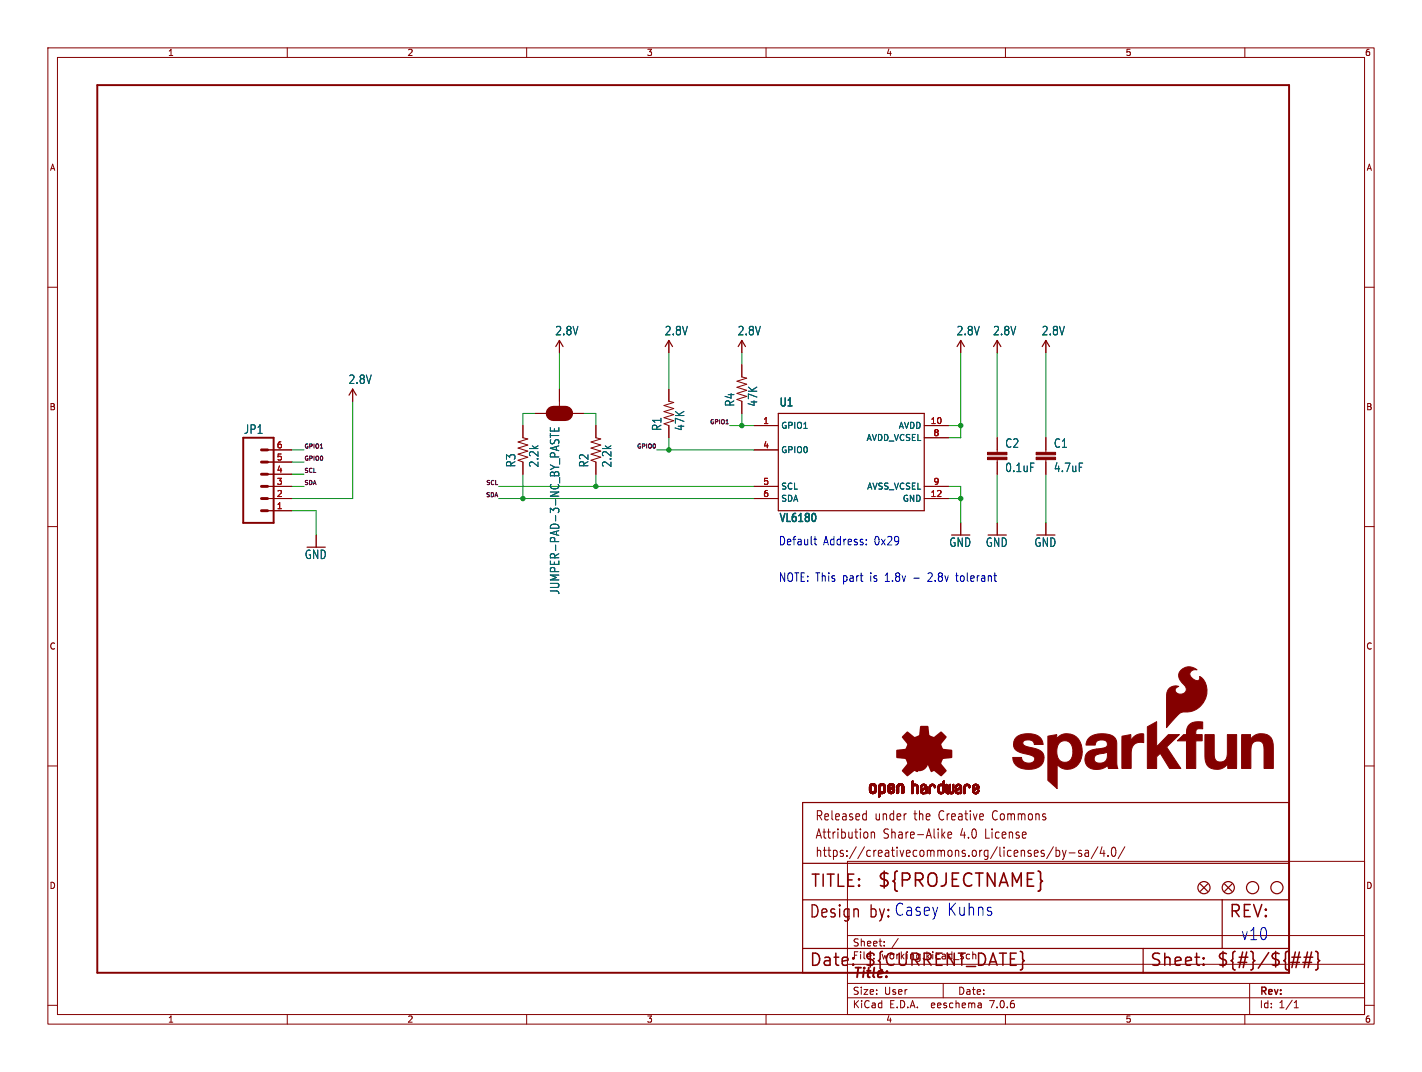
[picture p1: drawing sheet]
<svg xmlns="http://www.w3.org/2000/svg" width="297mm" height="224mm" viewBox="0 0 297 224" stroke-linecap="round" stroke-linejoin="round" font-family="sans-serif">
<defs><g id="words">
<text font-size="3.8" fill="#840000" x="183.1" y="185.7">${PROJECTNAME}</text>
<g font-size="3.5" fill="#840000">
<text x="169.2" y="185.7">TITLE:</text>
<text x="168.9" y="192.1">Design</text>
<text x="256.5" y="192.1">REV:</text>
<text x="168.9" y="202.2">Date:</text>
<text x="180.3" y="202.2">${CURRENT_DATE}</text>
<text x="240" y="202.2">Sheet:</text>
<text x="254" y="202.2">${#}/${##}</text>
</g>
<g font-size="3.5" fill="#0000c2">
<text x="197.7" y="191.5">Kuhns</text>
<text x="181.6" y="192.1">by: Casey</text>
<text x="259.1" y="196.6">v10</text>
</g>
<text font-size="2.8" fill="#840000" x="178" y="204.8">Title:</text>
<g font-size="2.7" fill="#840000">
<text x="170.2" y="171.7">Released</text>
<text x="182.7" y="171.7">under</text>
<text x="191.1" y="171.7">the</text>
<text x="196.5" y="171.7">Creative</text>
<text x="208" y="171.7">Commons</text>
<text x="170.2" y="175.5">Attribution</text>
<text x="170.2" y="179.3">https://creativecommons.org/licenses/by-sa/4.0/</text>
<text x="184.5" y="175.5">Share-Alike</text>
<text x="200.8" y="175.5">4.0</text>
<text x="206.2" y="175.5">License</text>
</g>
<g font-size="2.5" fill="#006464">
<text x="115.9" y="70.2">2.8V</text>
<text x="138.7" y="70.2">2.8V</text>
<text x="154" y="70.2">2.8V</text>
<text x="199.7" y="70.2">2.8V</text>
<text x="207.3" y="70.2">2.8V</text>
<text x="217.5" y="70.2">2.8V</text>
<text x="72.7" y="80.4">2.8V</text>
<text x="153.6" y="85" transform="rotate(-90 153.6 85)">R4</text>
<text x="158.4" y="85" transform="rotate(-90 158.4 85)">47K</text>
<text x="50.9" y="90.8">JP1</text>
<text x="138.3" y="90.1" transform="rotate(-90 138.3 90.1)">R1</text>
<text x="143.1" y="90.1" transform="rotate(-90 143.1 90.1)">47K</text>
<text x="209.9" y="93.7">C2</text>
<text x="220" y="93.7">C1</text>
<text x="107.9" y="97.7" transform="rotate(-90 107.9 97.7)">R3</text>
<text x="112.7" y="97.7" transform="rotate(-90 112.7 97.7)">2.2k</text>
<text x="123.1" y="97.7" transform="rotate(-90 123.1 97.7)">R2</text>
<text x="127.9" y="97.7" transform="rotate(-90 127.9 97.7)">2.2k</text>
<text x="209.9" y="98.8">0.1uF</text>
<text x="220" y="98.8">4.7uF</text>
<text x="63.6" y="117">GND</text>
<text x="198.2" y="114.4">GND</text>
<text x="205.8" y="114.4">GND</text>
<text x="216" y="114.4">GND</text>
<text x="117" y="124.3" transform="rotate(-90 117 124.3)">JUMPER-PAD-3-NC_BY_PASTE</text>
</g>
<g font-size="2.5" fill="#0000c2">
<text x="162.6" y="114.1">Default</text>
<text x="171.9" y="114.1">Address:</text>
<text x="182.7" y="114.1">0x29</text>
<text x="162.6" y="121.7">NOTE: This</text>
<text x="176" y="121.7">part</text>
<text x="181.9" y="121.7">is 1.8v</text>
<text x="191.2" y="121.7">-</text>
<text x="194.4" y="121.7">2.8v</text>
<text x="200.4" y="121.7">tolerant</text>
</g>
<g font-size="2.3" fill="#006464">
<text x="162.6" y="85.3">U1</text>
<text x="162.6" y="109.4">VL6180</text>
</g>
<g font-size="2.1" fill="#840000">
<text x="178" y="197.9">Sheet:</text>
<text x="178" y="200.6">File:</text>
<text x="184.1" y="200.6">working.kicad_sch</text>
<text x="178" y="208">Size:</text>
<text x="184.7" y="208">User</text>
<text x="200" y="208">Date:</text>
<text x="263" y="208.2">Rev:</text>
<text x="178" y="210.8">KiCad</text>
<text x="185.7" y="210.8">E.D.A.</text>
<text x="194.6" y="210.8">eeschema</text>
<text x="207" y="210.8">7.0.6</text>
<text x="263" y="210.8">Id:</text>
<text x="267.1" y="210.8">1/1</text>
</g>
<g font-size="1.8" fill="#840000">
<text x="35" y="11.9">1</text>
<text x="85" y="11.9">2</text>
<text x="135" y="11.9">3</text>
<text x="185" y="11.9">4</text>
<text x="235" y="11.9">5</text>
<text x="285" y="11.9">6</text>
<text x="10.3" y="35.9">A</text>
<text x="285.3" y="35.9">A</text>
<text x="10.3" y="85.9">B</text>
<text x="285.3" y="85.9">B</text>
<text x="10.3" y="135.9">C</text>
<text x="285.3" y="135.9">C</text>
<text x="10.3" y="185.9">D</text>
<text x="285.3" y="185.9">D</text>
<text x="35" y="213.8">1</text>
<text x="85" y="213.8">2</text>
<text x="135" y="213.8">3</text>
<text x="185" y="213.8">4</text>
<text x="235" y="213.8">5</text>
<text x="285" y="213.8">6</text>
</g>
<g font-size="1.8" fill="#a90000">
<text x="159.3" y="88.6">1</text>
<text x="194.3" y="88.6">10</text>
<text x="57.7" y="93.7">6</text>
<text x="159.3" y="93.7">4</text>
<text x="194.9" y="91.2">8</text>
<text x="57.7" y="101.3">3</text>
<text x="57.7" y="98.8">4</text>
<text x="57.7" y="96.3">5</text>
<text x="159.3" y="101.3">5</text>
<text x="194.9" y="101.3">9</text>
<text x="57.7" y="106.4">1</text>
<text x="57.7" y="103.9">2</text>
<text x="159.3" y="103.9">6</text>
<text x="194.3" y="103.9">12</text>
</g>
<g font-size="1.8" fill="#006464">
<text x="163.1" y="89.8">GPIO1</text>
<text x="187.6" y="89.8">AVDD</text>
<text x="163.1" y="94.8">GPIO0</text>
<text x="180.9" y="92.3">AVDD_VCSEL</text>
<text x="163.1" y="102.5">SCL</text>
<text x="163.1" y="105">SDA</text>
<text x="181" y="102.5">AVSS_VCSEL</text>
<text x="188.5" y="105">GND</text>
</g>
<g font-size="1.2" fill="#0f0f0f">
<text x="148.1" y="88.7">GPIO1</text>
<text x="63.5" y="93.7">GPIO1</text>
<text x="132.9" y="93.7">GPIO0</text>
<text x="63.5" y="98.8">SCL</text>
<text x="63.5" y="96.3">GPIO0</text>
<text x="63.5" y="101.4">SDA</text>
<text x="101.4" y="101.4">SCL</text>
<text x="101.4" y="103.9">SDA</text>
</g>
</g></defs>
<g fill="none" stroke="#840000" stroke-width=".21">
<path d="M10 10h277v203.9h-277zM12 12h273v199.9h-273zM60 10v2M110 10v2M160 10v2M210 10v2M260 10v2M10 60h2M285 60h2M116.8 71.1v2.6M139.7 71.1v2.6M154.9 76.2v2.5l1.1 .3-2.1 .6 2.1 .7-2.1 .6 2.1 .6-2.1 .7 2.1 .6-2.1 .6 1 .4v2.6"/>
<path d="M154.9 71.1v2.6M200.7 71.1v2.6M208.3 71.1v2.6M218.4 71.1v2.6M55.9 94h5.1M55.9 99.1h5.1M55.9 96.5h5.1M73.7 81.3v2.5M109.2 88.9v2.5l1 .3-2 .6 2 .7-2 .6 2 .6-2 .7 2 .6-2 .6 1 .4v2.6M111.8 86.4h2.5M116.2 85.1h1.3v2.5h-1.3zM116.8 81.3v3.8"/>
<path d="M119.4 86.4h2.5M124.5 88.9v2.5l1 .3-2.1 .6 2.1 .7-2.1 .6 2.1 .6-2.1 .7 2.1 .6-2.1 .6 1.1 .4v2.6M139.7 81.3v2.5l1 .3-2 .6 2 .6-2 .7 2 .6-2 .6 2 .7-2 .6 1 .4v2.5M157.5 88.9h5.1M157.5 94h5.1M193 88.9h5.1M193 91.4h5.1M208.3 91.4v3.1M208.3 96v3.1M218.4 91.4v3.1M218.4 96v3.1M10 110h2"/>
<path d="M55.9 104.1h5.1M55.9 101.6h5.1M55.9 106.7h5.1M66 111.8v2.5M157.5 104.1h5.1M157.5 101.6h5.1M193 104.1h5.1M193 101.6h5.1M200.7 109.2v2.6M208.3 109.2v2.6M218.4 109.2v2.6M285 110h2"/>
<path d="M10 160h2M285 160h2M177 179.9h108v32h-108zM180.5 170l.4 .1M180.9 169.3v2M180.9 171.2l-.4 .1M181.2 174v.9M182 173.8v1.3M182 174l.2-.2 .4 .1 .1 1.2M196.9 174.4l.5 .7M197.4 173.8l-.7 .7M198 174.4l.8-.1-.1-.4-.5-.1-.2 .3 .1 .9h.6"/>
<path d="M220 176.9l-1.4 2.5M220.6 177v1.9M220.6 177.7l.4-.1 .3 .4-.1 .8h-.6M221.9 177.6l.4 1.3M222.3 178.9l-.2 .5-.2 .1M222.7 177.6l-.4 1.3M223.3 178.2h1.2M225.9 177.7l-.4-.1-.2 .3v.3l.6 .1v.5h-.6M226.7 177.7h.6l.1 1.2M227.4 178.1l-.6 .1a.4 .4 0 0 0-.2 .3 .4 .4 0 0 0 .2 .4l.6-.1M229.3 176.9l-1.4 2.5M230.2 176.9l-.4 1.4h1"/>
<path d="M230.6 177.6v1.3M231.4 178.7v.2M232.4 177.1l.3-.1a1.34 1.34 0 0 1 0 1.9h-.2a1.44 1.44 0 0 1-.1-1.8zM234.9 176.9l-1.4 2.5M177 195.4h108M184.7 197.5v.1M184.7 196.7v.1M187.6 196l-1.3 2M10 210h2M60 211.9v2M110 211.9v2M160 211.9v2"/>
<path d="M177 208.4h108M177 205.4h108M177 201.4h108M197 205.4v3M204.9 209.6l.1 .9M205 210.4l-.2 .1M205 209.9h-.2M210 211.9v2M260 211.9v2M261 205.4v6.5M270.3 210.5h.9M270.3 209.4l.4-.4v1.5"/>
<path d="M285 210h2"/>
</g>
<g fill="none" stroke="#840000" stroke-width=".25">
<path d="M116.1 72.4l.7-1.3 .8 1.3M138.9 72.4l.8-1.3 .8 1.3M154.2 72.4l.7-1.3 .8 1.3M199.9 72.4l.8-1.3 .7 1.3M207.5 72.4l.8-1.3 .7 1.3M217.7 72.4l.7-1.3 .8 1.3M72.9 82.6l.8-1.3 .7 1.3M162.6 86.4h30.4v20.3h-30.4zM167.6 167.6h101.6v35.6h-101.6zM167.6 198.1h101.6M167.6 180.3h101.6M167.6 188h101.6"/>
<path d="M238.8 198.1v5.1M250.7 184.7l1.5 1.5M252.2 184.7l-1.5 1.5M255.3 188v10.1M255.8 184.7l1.5 1.5M257.3 184.7l-1.5 1.5"/>
<circle cx="251.5" cy="185.4" r="1.27"/>
<circle cx="256.5" cy="185.4" r="1.27"/>
<circle cx="261.6" cy="185.4" r="1.27"/>
<circle cx="266.7" cy="185.4" r="1.27"/>
</g>
<g fill="#840000" stroke="#840000" stroke-width=".21">
<path d="M114.6 85.5l.8-.4v2.5a1.27 1.27 0 0 1-1.1-.8 1.27 1.27 0 0 1 .3-1.3z"/>
<path d="M116.2 85.1h1.3v2.5h-1.3z"/>
<path d="M118.2 85.1a1.27 1.27 0 0 1 1.3 1.3 1.27 1.27 0 0 1-1.3 1.2z"/>
<path d="M181.6 165.1h.4z"/>
<path d="M181.6 165l.4 .1z"/>
<path d="M181.6 165h.4z"/>
<path d="M181.6 164.9l.4 .1z"/>
<path d="M181.6 164.9h.4z"/>
<path d="M181.6 164.8l.4 .1z"/>
<path d="M181.6 164.8h.4z"/>
<path d="M181.6 164.7l.4 .1z"/>
<path d="M181.6 164.7h.4z"/>
<path d="M181.6 164.6l.4 .1z"/>
<path d="M181.6 164.6h.4z"/>
<path d="M181.6 164.5l.4 .1z"/>
<path d="M181.6 164.5h.4z"/>
<path d="M181.6 164.4l.4 .1z"/>
<path d="M181.6 164.4h.4z"/>
<path d="M181.6 164.3l.4 .1z"/>
<path d="M181.6 165.2h.4z"/>
<path d="M181.6 165.1l.4 .1z"/>
<path d="M181.6 164.3h.4z"/>
<path d="M181.6 165.3h.5z"/>
<path d="M181.6 165.3h.4z"/>
<path d="M181.6 165.2l.4 .1z"/>
<path d="M181.6 164.2l.4 .1z"/>
<path d="M181.6 164.2h.4z"/>
<path d="M181.6 164.2h.5z"/>
<path d="M181.6 164.1l.5 .1z"/>
<path d="M181.6 164.1h.5z"/>
<path d="M181.6 165.4h.6z"/>
<path d="M181.6 165.3l.5 .1z"/>
<path d="M181.6 164.1h.6z"/>
<path d="M181.7 165.4h.5z"/>
<path d="M181.7 164.1h.5z"/>
<path d="M181.7 165.4h1.3z"/>
<path d="M181.7 165.4h.6z"/>
<path d="M181.7 164l1.2 .1z"/>
<path d="M181.7 165.4h1.2z"/>
<path d="M181.7 164h1.2z"/>
<path d="M181.7 165.5h1.2z"/>
<path d="M181.7 165.4l1.2 .1z"/>
<path d="M181.7 163.9l1.2 .1z"/>
<path d="M181.7 163.9h1.2z"/>
<path d="M181.8 165.5l1.1 .1z"/>
<path d="M181.8 165.6h1.1z"/>
<path d="M181.8 163.9h1.1z"/>
<path d="M181.8 165.6h1z"/>
<path d="M181.8 163.9h1z"/>
<path d="M181.8 163.8l1 .1z"/>
<path d="M181.8 163.8h1z"/>
<path d="M181.9 165.6l.9 .1z"/>
<path d="M181.9 163.8h.9z"/>
<path d="M181.9 165.7h.8z"/>
<path d="M181.9 163.8h.8z"/>
<path d="M181.9 163.7l.8 .1z"/>
<path d="M182 163.7h.7z"/>
<path d="M182 165.7h.7z"/>
<path d="M182 165.7h.6z"/>
<path d="M182 163.7h.6z"/>
<path d="M182 165.7l.6 .1z"/>
<path d="M182.1 163.7h.4z"/>
<path d="M182.1 165.8h.4z"/>
<path d="M182.2 163.7h.3z"/>
<path d="M182.2 165.8h.2z"/>
<path d="M182.2 163.7h.2z"/>
<path d="M182.4 164.1h.6z"/>
<path d="M182.4 165.4h.6z"/>
<path d="M182.5 165.4h.5z"/>
<path d="M182.5 164.1h.5z"/>
<path d="M182.5 165.3l.5 .1z"/>
<path d="M182.5 165.3h.5z"/>
<path d="M182.5 164.1l.5 .1z"/>
<path d="M182.6 165.3h.4z"/>
<path d="M182.6 164.2h.4z"/>
<path d="M182.6 165.2l.4 .1z"/>
<path d="M182.6 165.2h.4z"/>
<path d="M182.6 164.3h.4z"/>
<path d="M182.6 164.2l.4 .1z"/>
<path d="M182.6 165.1l.4 .1z"/>
<path d="M182.6 165.1h.4z"/>
<path d="M182.6 165l.4 .1z"/>
<path d="M182.6 165h.4z"/>
<path d="M182.6 164.9l.4 .1z"/>
<path d="M182.6 164.9h.4z"/>
<path d="M182.6 164.8l.4 .1z"/>
<path d="M182.6 164.8h.4z"/>
<path d="M182.6 164.7l.4 .1z"/>
<path d="M182.6 164.7h.4z"/>
<path d="M182.6 164.6l.4 .1z"/>
<path d="M182.6 164.6h.4z"/>
<path d="M182.6 164.5l.4 .1z"/>
<path d="M182.6 164.5h.4z"/>
<path d="M182.6 164.4l.4 .1z"/>
<path d="M182.6 164.4h.4z"/>
<path d="M182.6 164.3l.4 .1z"/>
<path d="M183.5 166.4h.2z"/>
<path d="M183.5 166.4h.3z"/>
<path d="M183.5 166.4h.4z"/>
<path d="M183.5 166.3l.4 .1z"/>
<path d="M183.5 166.3h.4z"/>
<path d="M183.5 166.2l.4 .1z"/>
<path d="M183.5 166.2h.4z"/>
<path d="M183.5 166.1l.4 .1z"/>
<path d="M183.5 166.1h.4z"/>
<path d="M183.5 166l.4 .1z"/>
<path d="M183.5 166h.4z"/>
<path d="M183.5 165.9l.4 .1z"/>
<path d="M183.5 165.9h.4z"/>
<path d="M183.5 165.8l.4 .1z"/>
<path d="M183.5 165.8h.4z"/>
<path d="M183.5 165.7l.4 .1z"/>
<path d="M183.5 165.7h1z"/>
<path d="M183.5 165.7h1.1z"/>
<path d="M183.5 165.7h1.2z"/>
<path d="M183.5 165.6l1.2 .1z"/>
<path d="M183.5 165.6h1.2z"/>
<path d="M183.5 165.6h1.3z"/>
<path d="M183.5 165.5l1.3 .1z"/>
<path d="M183.5 165.5h1.3z"/>
<path d="M183.5 165.4l1.3 .1z"/>
<path d="M183.5 165.4h1.4z"/>
<path d="M183.5 165.4h.7z"/>
<path d="M183.5 165.4h.6z"/>
<path d="M183.5 165.3l.6 .1z"/>
<path d="M183.5 165.3h.5z"/>
<path d="M183.5 165.2l.5 .1z"/>
<path d="M183.5 165.2h.4z"/>
<path d="M183.5 165.1l.4 .1z"/>
<path d="M183.5 165.1h.4z"/>
<path d="M183.5 165l.4 .1z"/>
<path d="M183.5 165h.4z"/>
<path d="M183.5 164.9l.4 .1z"/>
<path d="M183.5 164.9h.4z"/>
<path d="M183.5 164.8l.4 .1z"/>
<path d="M183.5 164.8h.4z"/>
<path d="M183.5 164.7l.4 .1z"/>
<path d="M183.5 164.7h.4z"/>
<path d="M183.5 164.6l.4 .1z"/>
<path d="M183.5 164.6h.4z"/>
<path d="M183.5 164.5l.4 .1z"/>
<path d="M183.5 164.5h.4z"/>
<path d="M183.5 164.4l.4 .1z"/>
<path d="M183.5 164.4h.4z"/>
<path d="M183.5 164.3l.4 .1z"/>
<path d="M183.5 164.3h.4z"/>
<path d="M183.5 164.2l.4 .1z"/>
<path d="M183.5 166.5h.2z"/>
<path d="M183.5 166.4l.2 .1z"/>
<path d="M183.5 164.2h.4z"/>
<path d="M183.5 164.2h.5z"/>
<path d="M183.5 166.5h.1z"/>
<path d="M183.5 164.1l.5 .1z"/>
<path d="M183.5 164.1h.5z"/>
<path d="M183.5 164.1h.6z"/>
<path d="M183.6 164.1h.5z"/>
<path d="M183.6 164l1.3 .1z"/>
<path d="M183.6 164h1.3z"/>
<path d="M183.6 164h1.2z"/>
<path d="M183.6 163.9l1.2 .1z"/>
<path d="M183.6 163.9h1.2z"/>
<path d="M183.7 163.9h1.1z"/>
<path d="M183.7 163.9h1z"/>
<path d="M183.7 163.8l1 .1z"/>
<path d="M183.7 163.8h1z"/>
<path d="M183.8 163.8h.9z"/>
<path d="M183.8 163.8h.8z"/>
<path d="M183.9 163.8h.7z"/>
<path d="M183.9 163.7l.7 .1z"/>
<path d="M183.9 163.7h.7z"/>
<path d="M183.9 163.7h.6z"/>
<path d="M184 165.7l.5 .1z"/>
<path d="M184 163.7h.5z"/>
<path d="M184 165.8h.4z"/>
<path d="M184 163.7h.4z"/>
<path d="M184.1 165.8h.3z"/>
<path d="M184.1 163.7h.3z"/>
<path d="M184.1 163.7h.2z"/>
<path d="M184.1 165.8h.2z"/>
<path d="M184.3 164.1h.6z"/>
<path d="M184.3 165.4h.6z"/>
<path d="M184.4 165.4h.5z"/>
<path d="M184.4 164.1h.5z"/>
<path d="M184.4 165.3l.5 .1z"/>
<path d="M184.4 165.3h.5z"/>
<path d="M184.5 165.3h.4z"/>
<path d="M184.5 164.1l.4 .1z"/>
<path d="M184.5 164.2h.4z"/>
<path d="M184.5 165.2l.4 .1z"/>
<path d="M184.5 165.2h.4z"/>
<path d="M184.5 165.2h.5z"/>
<path d="M184.5 164.3h.5z"/>
<path d="M184.5 164.2l.4 .1z"/>
<path d="M184.6 165.2h.4z"/>
<path d="M184.6 164.3h.4z"/>
<path d="M184.6 165.1l.4 .1z"/>
<path d="M184.6 165.1h.4z"/>
<path d="M184.6 164.4h.4z"/>
<path d="M184.6 164.3l.4 .1z"/>
<path d="M184.6 165l.4 .1z"/>
<path d="M184.6 165h.4z"/>
<path d="M184.6 164.9l.4 .1z"/>
<path d="M184.6 164.9h.4z"/>
<path d="M184.6 164.8l.4 .1z"/>
<path d="M184.6 164.8h.4z"/>
<path d="M184.6 164.7l.4 .1z"/>
<path d="M184.6 164.7h.4z"/>
<path d="M184.6 164.6l.4 .1z"/>
<path d="M184.6 164.6h.4z"/>
<path d="M184.6 164.5l.4 .1z"/>
<path d="M184.6 164.5h.4z"/>
<path d="M184.6 164.4l.4 .1z"/>
<path d="M185.4 165.2h.4z"/>
<path d="M185.4 165.1l.4 .1z"/>
<path d="M185.4 165.1h.4z"/>
<path d="M185.4 165.1h.5z"/>
<path d="M185.4 165l.5 .1z"/>
<path d="M185.4 165h.5z"/>
<path d="M185.4 165h.6z"/>
<path d="M185.4 165h.7z"/>
<path d="M185.4 164.9l.7 .1z"/>
<path d="M185.4 164.9h.7z"/>
<path d="M185.4 164.9h.8z"/>
<path d="M185.4 164.9h.9z"/>
<path d="M185.4 164.8l.9 .1z"/>
<path d="M185.4 164.8h.9z"/>
<path d="M185.4 164.8h1z"/>
<path d="M185.4 164.8h1.1z"/>
<path d="M185.4 164.7l1.1 .1z"/>
<path d="M185.4 164.7h1.2z"/>
<path d="M185.4 164.7h1.3z"/>
<path d="M185.4 164.6l1.3 .1z"/>
<path d="M185.4 164.6h1.4z"/>
<path d="M185.4 164.6h.4z"/>
<path d="M185.4 164.5l.4 .1z"/>
<path d="M185.4 164.5h.4z"/>
<path d="M185.4 164.4l.4 .1z"/>
<path d="M185.4 164.4h.4z"/>
<path d="M185.4 164.3l.4 .1z"/>
<path d="M185.4 164.3h.4z"/>
<path d="M185.4 164.2l.4 .1z"/>
<path d="M185.4 165.3h.5z"/>
<path d="M185.4 165.2l.4 .1z"/>
<path d="M185.4 164.2h.4z"/>
<path d="M185.4 164.2h.5z"/>
<path d="M185.4 164.1l.5 .1z"/>
<path d="M185.4 164.1h.5z"/>
<path d="M185.5 165.3l.5 .1z"/>
<path d="M185.5 164.1h.4z"/>
<path d="M185.5 164.1h.5z"/>
<path d="M185.5 165.4h.5z"/>
<path d="M185.5 165.4h1.3z"/>
<path d="M185.5 165.4h.6z"/>
<path d="M185.5 164.1h.6z"/>
<path d="M185.5 164l1.3 .1z"/>
<path d="M185.5 164h1.3z"/>
<path d="M185.5 165.5h1.2z"/>
<path d="M185.5 165.4l1.2 .1z"/>
<path d="M185.5 164h1.2z"/>
<path d="M185.6 165.5h1.1z"/>
<path d="M185.6 164h1.1z"/>
<path d="M185.6 163.9l1.1 .1z"/>
<path d="M185.6 165.5l1.1 .1z"/>
<path d="M185.6 163.9h1.1z"/>
<path d="M185.6 165.6h1.1z"/>
<path d="M185.6 165.6h1z"/>
<path d="M185.6 163.9h1z"/>
<path d="M185.7 165.6h.9z"/>
<path d="M185.7 163.8l.9 .1z"/>
<path d="M185.7 163.8h.9z"/>
<path d="M185.7 165.6l.9 .1z"/>
<path d="M185.7 165.7h.9z"/>
<path d="M185.7 165.7h.8z"/>
<path d="M185.7 163.8h.8z"/>
<path d="M185.8 165.7h.7z"/>
<path d="M185.8 163.8h.7z"/>
<path d="M185.8 163.7l.7 .1z"/>
<path d="M185.8 163.7h.7z"/>
<path d="M185.8 163.7h.6z"/>
<path d="M185.8 165.7h.6z"/>
<path d="M185.9 163.7h.5z"/>
<path d="M185.9 165.7l.5 .1z"/>
<path d="M185.9 164.6h.9z"/>
<path d="M185.9 163.7h.4z"/>
<path d="M185.9 165.8h.4z"/>
<path d="M186 163.7h.3z"/>
<path d="M186 165.8h.3z"/>
<path d="M186 164.6h.8z"/>
<path d="M186 165.8h.2z"/>
<path d="M186 164.5l.8 .1z"/>
<path d="M186 163.7h.2z"/>
<path d="M186 164.5h.8z"/>
<path d="M186.1 164.5h.7z"/>
<path d="M186.2 164.5h.6z"/>
<path d="M186.2 164.1h.6z"/>
<path d="M186.2 165.4h.6z"/>
<path d="M186.3 165.4h.5z"/>
<path d="M186.3 164.4l.5 .1z"/>
<path d="M186.3 164.4h.5z"/>
<path d="M186.3 164.1h.5z"/>
<path d="M186.3 165.3l.5 .1z"/>
<path d="M186.3 165.3h.5z"/>
<path d="M186.4 165.3h.4z"/>
<path d="M186.4 164.1l.4 .1z"/>
<path d="M186.4 164.4h.4z"/>
<path d="M186.4 164.2h.4z"/>
<path d="M186.4 165.2l.4 .1z"/>
<path d="M186.4 165.2h.4z"/>
<path d="M186.4 164.3l.4 .1z"/>
<path d="M186.4 164.3h.4z"/>
<path d="M186.4 164.2l.4 .1z"/>
<path d="M186.5 165.2h.3z"/>
<path d="M186.5 165.1l.3 .1z"/>
<path d="M186.5 165.1h.3z"/>
<path d="M186.5 165l.3 .1z"/>
<path d="M186.5 165h.3z"/>
<path d="M186.6 165h.2z"/>
<path d="M186.6 164.9l.2 .1z"/>
<path d="M186.6 164.9h.2z"/>
<path d="M186.7 164.9h.1z"/>
<path d="M187.3 165.7h.3z"/>
<path d="M187.3 165.7h.4z"/>
<path d="M187.3 165.6l.4 .1z"/>
<path d="M187.3 165.6h.4z"/>
<path d="M187.3 165.5l.4 .1z"/>
<path d="M187.3 165.5h.4z"/>
<path d="M187.3 165.4l.4 .1z"/>
<path d="M187.3 165.4h.4z"/>
<path d="M187.3 165.3l.4 .1z"/>
<path d="M187.3 165.3h.4z"/>
<path d="M187.3 165.2l.4 .1z"/>
<path d="M187.3 165.2h.4z"/>
<path d="M187.3 165.1l.4 .1z"/>
<path d="M187.3 165.1h.4z"/>
<path d="M187.3 165l.4 .1z"/>
<path d="M187.3 165h.4z"/>
<path d="M187.3 164.9l.4 .1z"/>
<path d="M187.3 164.9h.4z"/>
<path d="M187.3 164.8l.4 .1z"/>
<path d="M187.3 164.8h.4z"/>
<path d="M187.3 164.7l.4 .1z"/>
<path d="M187.3 164.7h.4z"/>
<path d="M187.3 164.6l.4 .1z"/>
<path d="M187.3 164.6h.4z"/>
<path d="M187.3 164.5l.4 .1z"/>
<path d="M187.3 164.5h.4z"/>
<path d="M187.3 164.4l.4 .1z"/>
<path d="M187.3 164.4h.4z"/>
<path d="M187.3 164.3l.4 .1z"/>
<path d="M187.3 164.3h.4z"/>
<path d="M187.3 165.7h.2z"/>
<path d="M187.3 164.2l.5 .1z"/>
<path d="M187.3 165.7l.2 .1z"/>
<path d="M187.3 164.2h.5z"/>
<path d="M187.4 164.2h.4z"/>
<path d="M187.4 164.1l.4 .1z"/>
<path d="M187.4 164.1h.4z"/>
<path d="M187.4 164.1h.5z"/>
<path d="M187.4 164.1h.6z"/>
<path d="M187.4 164l1.3 .1z"/>
<path d="M187.4 164h1.3z"/>
<path d="M187.4 164h1.2z"/>
<path d="M187.5 164h1.1z"/>
<path d="M187.5 163.9l1.1 .1z"/>
<path d="M187.5 163.9h1.1z"/>
<path d="M187.5 163.8l1.1 .1z"/>
<path d="M187.6 163.8h.9z"/>
<path d="M187.6 163.8h.8z"/>
<path d="M187.7 163.8h.7z"/>
<path d="M187.7 163.7l.7 .1z"/>
<path d="M187.7 163.7h.7z"/>
<path d="M187.7 163.7h.6z"/>
<path d="M187.8 163.7h.5z"/>
<path d="M187.9 163.7h.3z"/>
<path d="M188 163.7h.2z"/>
<path d="M188.1 164.1h.6z"/>
<path d="M188.2 164.1h.5z"/>
<path d="M188.3 164.1h.4z"/>
<path d="M188.3 164.1l.4 .1z"/>
<path d="M188.3 164.2h.4z"/>
<path d="M188.3 164.2h.5z"/>
<path d="M188.4 164.2l.4 .1z"/>
<path d="M188.4 164.3h.4z"/>
<path d="M188.4 165.7h.3z"/>
<path d="M188.4 165.7h.4z"/>
<path d="M188.4 165.6l.4 .1z"/>
<path d="M188.4 165.6h.4z"/>
<path d="M188.4 165.5l.4 .1z"/>
<path d="M188.4 165.5h.4z"/>
<path d="M188.4 165.4l.4 .1z"/>
<path d="M188.4 165.4h.4z"/>
<path d="M188.4 165.3l.4 .1z"/>
<path d="M188.4 165.3h.4z"/>
<path d="M188.4 165.2l.4 .1z"/>
<path d="M188.4 165.2h.4z"/>
<path d="M188.4 165.1l.4 .1z"/>
<path d="M188.4 165.1h.4z"/>
<path d="M188.4 165l.4 .1z"/>
<path d="M188.4 165h.4z"/>
<path d="M188.4 164.9l.4 .1z"/>
<path d="M188.4 164.9h.4z"/>
<path d="M188.4 164.8l.4 .1z"/>
<path d="M188.4 164.8h.4z"/>
<path d="M188.4 164.7l.4 .1z"/>
<path d="M188.4 164.7h.4z"/>
<path d="M188.4 164.6l.4 .1z"/>
<path d="M188.4 164.6h.4z"/>
<path d="M188.4 164.5l.4 .1z"/>
<path d="M188.4 164.5h.4z"/>
<path d="M188.4 164.4l.4 .1z"/>
<path d="M188.4 164.4h.4z"/>
<path d="M188.4 164.3l.4 .1z"/>
<path d="M188.4 165.7h.2z"/>
<path d="M188.4 165.7l.2 .1z"/>
<path d="M190.4 165.8h.2z"/>
<path d="M190.4 165.7l.2 .1z"/>
<path d="M190.4 163.3h.3z"/>
<path d="M190.4 165.7h.3z"/>
<path d="M190.4 165.6l.3 .1z"/>
<path d="M190.4 165.6h.3z"/>
<path d="M190.4 165.5l.3 .1z"/>
<path d="M190.4 165.5h.3z"/>
<path d="M190.4 165.4l.3 .1z"/>
<path d="M190.4 165.4h.3z"/>
<path d="M190.4 165.3l.3 .1z"/>
<path d="M190.4 165.3h.3z"/>
<path d="M190.4 165.2l.3 .1z"/>
<path d="M190.4 165.2h.3z"/>
<path d="M190.4 165.1l.3 .1z"/>
<path d="M190.4 165.1h.3z"/>
<path d="M190.4 165l.3 .1z"/>
<path d="M190.4 165h.3z"/>
<path d="M190.4 164.9l.3 .1z"/>
<path d="M190.4 164.9h.3z"/>
<path d="M190.4 164.8l.3 .1z"/>
<path d="M190.4 164.8h.3z"/>
<path d="M190.4 164.7l.3 .1z"/>
<path d="M190.4 164.7h.3z"/>
<path d="M190.4 164.6l.3 .1z"/>
<path d="M190.4 164.6h.3z"/>
<path d="M190.4 164.5l.3 .1z"/>
<path d="M190.4 164.5h.3z"/>
<path d="M190.4 164.4l.3 .1z"/>
<path d="M190.4 164.4h.3z"/>
<path d="M190.4 164.3l.3 .1z"/>
<path d="M190.4 164.3h.3z"/>
<path d="M190.4 164.3h.4z"/>
<path d="M190.4 164.2l.4 .1z"/>
<path d="M190.4 164.2h.4z"/>
<path d="M190.4 164.2h.5z"/>
<path d="M190.4 164.1l.5 .1z"/>
<path d="M190.4 164.1h.5z"/>
<path d="M190.4 164.1h.6z"/>
<path d="M190.4 164.1h.7z"/>
<path d="M190.4 164.1h1.3z"/>
<path d="M190.4 164.1h1.2z"/>
<path d="M190.4 164l1.2 .1z"/>
<path d="M190.4 164h1.2z"/>
<path d="M190.4 164h1.1z"/>
<path d="M190.4 163.9l1.1 .1z"/>
<path d="M190.4 163.9h1.1z"/>
<path d="M190.4 163.9h1z"/>
<path d="M190.4 163.9h.3z"/>
<path d="M190.4 163.8l.3 .1z"/>
<path d="M190.4 163.8h.3z"/>
<path d="M190.4 163.7l.3 .1z"/>
<path d="M190.4 163.7h.3z"/>
<path d="M190.4 163.6l.3 .1z"/>
<path d="M190.4 163.6h.3z"/>
<path d="M190.4 163.5l.3 .1z"/>
<path d="M190.4 163.5h.3z"/>
<path d="M190.4 163.4l.3 .1z"/>
<path d="M190.4 163.4h.3z"/>
<path d="M190.4 163.3l.3 .1z"/>
<path d="M190.4 163.2l.3 .1z"/>
<path d="M190.5 163.2h.2z"/>
<path d="M190.6 163.1l.1 .1z"/>
<path d="M190.8 163.9h.6z"/>
<path d="M190.8 163.8l.6 .1z"/>
<path d="M190.9 163.8h.5z"/>
<path d="M190.9 163.8h.4z"/>
<path d="M191.2 164.1h.5z"/>
<path d="M191.3 164.1h.4z"/>
<path d="M191.3 164.1l.4 .1z"/>
<path d="M191.3 164.2h.4z"/>
<path d="M191.4 164.2h.3z"/>
<path d="M191.4 164.2h.4z"/>
<path d="M191.4 164.3h.4z"/>
<path d="M191.4 164.2l.4 .1z"/>
<path d="M191.5 164.3h.3z"/>
<path d="M191.5 164.4h.3z"/>
<path d="M191.5 164.3l.3 .1z"/>
<path d="M191.5 164.5h.3z"/>
<path d="M191.5 164.4l.3 .1z"/>
<path d="M191.5 165.8h.1z"/>
<path d="M191.5 165.8h.2z"/>
<path d="M191.5 165.7l.2 .1z"/>
<path d="M191.5 165.7h.2z"/>
<path d="M191.5 165.7h.3z"/>
<path d="M191.5 165.6l.3 .1z"/>
<path d="M191.5 165.6h.3z"/>
<path d="M191.5 165.5l.3 .1z"/>
<path d="M191.5 165.5h.3z"/>
<path d="M191.5 165.4l.3 .1z"/>
<path d="M191.5 165.4h.3z"/>
<path d="M191.5 165.3l.3 .1z"/>
<path d="M191.5 165.3h.3z"/>
<path d="M191.5 165.2l.3 .1z"/>
<path d="M191.5 165.2h.3z"/>
<path d="M191.5 165.1l.3 .1z"/>
<path d="M191.5 165.1h.3z"/>
<path d="M191.5 165l.3 .1z"/>
<path d="M191.5 165h.3z"/>
<path d="M191.5 164.9l.3 .1z"/>
<path d="M191.5 164.9h.3z"/>
<path d="M191.5 164.8l.3 .1z"/>
<path d="M191.5 164.8h.3z"/>
<path d="M191.5 164.7l.3 .1z"/>
<path d="M191.5 164.7h.3z"/>
<path d="M191.5 164.6l.3 .1z"/>
<path d="M191.5 164.6h.3z"/>
<path d="M191.5 164.5l.3 .1z"/>
<path d="M192.2 165.4h.4z"/>
<path d="M192.2 165.3l.4 .1z"/>
<path d="M192.2 165.3h.4z"/>
<path d="M192.2 165.3h.3z"/>
<path d="M192.2 165.2l.3 .1z"/>
<path d="M192.2 165.2h.3z"/>
<path d="M192.2 165.2h.4z"/>
<path d="M192.2 164.6h.2z"/>
<path d="M192.2 164.5l.2 .1z"/>
<path d="M192.2 164.5h.3z"/>
<path d="M192.2 164.4l.3 .1z"/>
<path d="M192.2 164.4h.3z"/>
<path d="M192.3 165.4h.3z"/>
<path d="M192.3 165.2h.3z"/>
<path d="M192.3 165.1l.3 .1z"/>
<path d="M192.3 165.1h.3z"/>
<path d="M192.3 164.6h.1z"/>
<path d="M192.3 164.4h.2z"/>
<path d="M192.3 165.5h.3z"/>
<path d="M192.3 165.4l.3 .1z"/>
<path d="M192.3 165.1h.4z"/>
<path d="M192.3 164.4h.3z"/>
<path d="M192.3 164.3l.3 .1z"/>
<path d="M192.3 164.3h.3z"/>
<path d="M192.3 165.5h.4z"/>
<path d="M192.3 165l.5 .1z"/>
<path d="M192.3 165h.5z"/>
<path d="M192.3 164.2l.3 .1z"/>
<path d="M192.3 164.2h.3z"/>
<path d="M192.3 165.5l.8 .1z"/>
<path d="M192.3 165.5h.5z"/>
<path d="M192.3 164.2h.4z"/>
<path d="M192.3 165.6h.8z"/>
<path d="M192.3 165h.6z"/>
<path d="M192.3 164.1l.4 .1z"/>
<path d="M192.4 165.6h.7z"/>
<path d="M192.4 165h.6z"/>
<path d="M192.4 164.9l.6 .1z"/>
<path d="M192.4 164.1h.3z"/>
<path d="M192.4 164.1h.4z"/>
<path d="M192.4 164.9h.6z"/>
<path d="M192.4 164.1h.5z"/>
<path d="M192.4 165.6l.7 .1z"/>
<path d="M192.4 164.1h1.1z"/>
<path d="M192.4 165.7h.7z"/>
<path d="M192.4 164.9h.7z"/>
<path d="M192.4 164l1.1 .1z"/>
<path d="M192.4 164h1z"/>
<path d="M192.4 164.9h.8z"/>
<path d="M192.5 165.7h.6z"/>
<path d="M192.5 164.9h.7z"/>
<path d="M192.5 164h.9z"/>
<path d="M192.5 164.8l.7 .1z"/>
<path d="M192.5 163.9l.9 .1z"/>
<path d="M192.5 164.8h1.1z"/>
<path d="M192.5 163.9h.8z"/>
<path d="M192.5 165.7l.6 .1z"/>
<path d="M192.6 163.9h.7z"/>
<path d="M192.6 164.8h1z"/>
<path d="M192.6 165.8h.5z"/>
<path d="M192.6 163.9h.6z"/>
<path d="M192.7 165.8h.4z"/>
<path d="M192.7 164.8h.9z"/>
<path d="M192.7 163.8l.5 .1z"/>
<path d="M192.7 163.8h.5z"/>
<path d="M192.7 164.7l.9 .1z"/>
<path d="M192.7 163.8h.4z"/>
<path d="M192.8 164.7h.8z"/>
<path d="M192.9 165.5h.2z"/>
<path d="M192.9 164.7h.7z"/>
<path d="M192.9 163.8h.1z"/>
<path d="M192.9 164.6l.7 .1z"/>
<path d="M193 164.1h.5z"/>
<path d="M193 164.6h.6z"/>
<path d="M193.1 164.6h.5z"/>
<path d="M193.1 164.1h.4z"/>
<path d="M193.1 164.1l.4 .1z"/>
<path d="M193.1 164.2h.4z"/>
<path d="M193.2 164.2h.3z"/>
<path d="M193.2 164.6h.4z"/>
<path d="M193.2 164.2h.4z"/>
<path d="M193.2 164.5l.4 .1z"/>
<path d="M193.2 164.5h.4z"/>
<path d="M193.2 164.2l.4 .1z"/>
<path d="M193.2 164.3h.4z"/>
<path d="M193.3 164.8l.3 .1z"/>
<path d="M193.3 164.5h.3z"/>
<path d="M193.3 164.3h.3z"/>
<path d="M193.3 164.9h.3z"/>
<path d="M193.3 164.4h.3z"/>
<path d="M193.3 164.3l.3 .1z"/>
<path d="M193.3 165.8h.2z"/>
<path d="M193.3 165.7l.2 .1z"/>
<path d="M193.3 165.7h.3z"/>
<path d="M193.3 165.6l.3 .1z"/>
<path d="M193.3 165.6h.3z"/>
<path d="M193.3 165.5l.3 .1z"/>
<path d="M193.3 165.5h.3z"/>
<path d="M193.3 165.4l.3 .1z"/>
<path d="M193.3 165.4h.3z"/>
<path d="M193.3 165.3l.3 .1z"/>
<path d="M193.3 165.3h.3z"/>
<path d="M193.3 165.2l.3 .1z"/>
<path d="M193.3 165.2h.3z"/>
<path d="M193.3 165.1l.3 .1z"/>
<path d="M193.3 165.1h.3z"/>
<path d="M193.3 165l.3 .1z"/>
<path d="M193.3 165h.3z"/>
<path d="M193.3 164.9l.3 .1z"/>
<path d="M193.3 164.4l.3 .1z"/>
<path d="M194.1 165.8h.1z"/>
<path d="M194.1 165.7l.1 .1z"/>
<path d="M194.1 165.7h.2z"/>
<path d="M194.1 165.6l.3 .1z"/>
<path d="M194.1 165.6h.3z"/>
<path d="M194.1 165.5l.3 .1z"/>
<path d="M194.1 165.5h.3z"/>
<path d="M194.1 165.4l.3 .1z"/>
<path d="M194.1 165.4h.3z"/>
<path d="M194.1 165.3l.3 .1z"/>
<path d="M194.1 165.3h.3z"/>
<path d="M194.1 165.2l.3 .1z"/>
<path d="M194.1 165.2h.3z"/>
<path d="M194.1 165.1l.3 .1z"/>
<path d="M194.1 165.1h.3z"/>
<path d="M194.1 165l.3 .1z"/>
<path d="M194.1 165h.3z"/>
<path d="M194.1 164.9l.3 .1z"/>
<path d="M194.1 164.9h.3z"/>
<path d="M194.1 164.8l.3 .1z"/>
<path d="M194.1 164.8h.3z"/>
<path d="M194.1 164.7l.3 .1z"/>
<path d="M194.1 164.7h.3z"/>
<path d="M194.1 164.6l.3 .1z"/>
<path d="M194.1 164.6h.3z"/>
<path d="M194.1 164.5l.3 .1z"/>
<path d="M194.1 164.5h.3z"/>
<path d="M194.1 164.4l.3 .1z"/>
<path d="M194.1 164.4h.3z"/>
<path d="M194.1 164.3l.3 .1z"/>
<path d="M194.1 164.3h.3z"/>
<path d="M194.1 164.2l.3 .1z"/>
<path d="M194.1 164.2h.3z"/>
<path d="M194.1 164.2h.4z"/>
<path d="M194.1 164.1l.4 .1z"/>
<path d="M194.2 164.1h.4z"/>
<path d="M194.2 164.1h.5z"/>
<path d="M194.2 164.1h1.1z"/>
<path d="M194.2 164l1.1 .1z"/>
<path d="M194.2 164h1.1z"/>
<path d="M194.2 164h1z"/>
<path d="M194.3 164h.9z"/>
<path d="M194.3 163.9l.9 .1z"/>
<path d="M194.3 163.9h.9z"/>
<path d="M194.3 163.9h.8z"/>
<path d="M194.4 163.9h.7z"/>
<path d="M194.5 163.9h.5z"/>
<path d="M194.5 163.8l.5 .1z"/>
<path d="M194.5 163.8h.5z"/>
<path d="M194.6 163.8h.3z"/>
<path d="M194.7 163.8h.1z"/>
<path d="M194.8 164.1h.5z"/>
<path d="M194.9 164.1h.4z"/>
<path d="M195 164.1l.3 .1z"/>
<path d="M195 164.2h.3z"/>
<path d="M195 164.2h.4z"/>
<path d="M195.1 164.2l.3 .1z"/>
<path d="M195.1 164.2h.3z"/>
<path d="M195.1 164.3h.3z"/>
<path d="M195.1 164.3l.3 .1z"/>
<path d="M195.1 164.4h.3z"/>
<path d="M195.1 164.5h.3z"/>
<path d="M195.1 164.4l.3 .1z"/>
<path d="M195.2 164.5h.1z"/>
<path d="M195.2 164.5h.2z"/>
<path d="M195.2 164.5l.1 .1z"/>
<path d="M195.9 165.1h.3z"/>
<path d="M195.9 165l.3 .1z"/>
<path d="M195.9 165h.3z"/>
<path d="M195.9 164.9l.3 .1z"/>
<path d="M195.9 164.9h.3z"/>
<path d="M195.9 164.8l.3 .1z"/>
<path d="M195.9 164.8h.3z"/>
<path d="M195.9 164.7l.3 .1z"/>
<path d="M195.9 164.7h.3z"/>
<path d="M195.9 164.6l.3 .1z"/>
<path d="M195.9 164.6h.3z"/>
<path d="M195.9 164.5l.3 .1z"/>
<path d="M195.9 164.5h.3z"/>
<path d="M195.9 165.2h.3z"/>
<path d="M195.9 165.1l.3 .1z"/>
<path d="M195.9 164.4l.3 .1z"/>
<path d="M195.9 164.4h.3z"/>
<path d="M195.9 165.2l.3 .1z"/>
<path d="M195.9 165.3h.3z"/>
<path d="M195.9 164.3l.3 .1z"/>
<path d="M195.9 164.3h.3z"/>
<path d="M195.9 165.4h.3z"/>
<path d="M195.9 165.3l.3 .1z"/>
<path d="M195.9 165.4h.4z"/>
<path d="M195.9 164.2l.3 .1z"/>
<path d="M195.9 164.2h.3z"/>
<path d="M195.9 164.2h.4z"/>
<path d="M195.9 165.4l.4 .1z"/>
<path d="M195.9 165.5h.4z"/>
<path d="M196 165.5h.4z"/>
<path d="M196 164.1l.3 .1z"/>
<path d="M196 164.1h.4z"/>
<path d="M196 165.5h.5z"/>
<path d="M196 165.5l1.1 .1z"/>
<path d="M196 164.1h.5z"/>
<path d="M196 165.6h1.1z"/>
<path d="M196 164.1h1.2z"/>
<path d="M196 164l1.2 .1z"/>
<path d="M196 164h1.2z"/>
<path d="M196.1 165.6h.9z"/>
<path d="M196.1 164h1.1z"/>
<path d="M196.1 165.6l.9 .1z"/>
<path d="M196.1 165.7h.9z"/>
<path d="M196.1 163.9l1.1 .1z"/>
<path d="M196.1 163.9h1.1z"/>
<path d="M196.2 165.7h.8z"/>
<path d="M196.2 163.9h1z"/>
<path d="M196.2 165.7h.7z"/>
<path d="M196.2 165.7l.7 .1z"/>
<path d="M196.2 163.9h.7z"/>
<path d="M196.3 165.8h.6z"/>
<path d="M196.3 165.8h.5z"/>
<path d="M196.3 163.9h.5z"/>
<path d="M196.3 163.8l.5 .1z"/>
<path d="M196.3 163.8h.5z"/>
<path d="M196.4 163.8h.3z"/>
<path d="M196.5 163.8h.1z"/>
<path d="M196.6 164.1h.6z"/>
<path d="M196.6 165.5h.5z"/>
<path d="M196.7 165.5h.4z"/>
<path d="M196.7 164.1h.5z"/>
<path d="M196.8 165.5h.4z"/>
<path d="M196.8 164.1l.4 .1z"/>
<path d="M196.8 165.4l.4 .1z"/>
<path d="M196.8 164.2h.4z"/>
<path d="M196.8 165.4h.4z"/>
<path d="M196.9 165.4h.3z"/>
<path d="M196.9 164.2l.3 .1z"/>
<path d="M196.9 164.2h.3z"/>
<path d="M196.9 164.3h.3z"/>
<path d="M196.9 165.3l.3 .1z"/>
<path d="M196.9 165.3h.3z"/>
<path d="M196.9 163.9h.3z"/>
<path d="M196.9 163.8l.3 .1z"/>
<path d="M196.9 165.2l.3 .1z"/>
<path d="M196.9 165.2h.3z"/>
<path d="M196.9 165.1h.3z"/>
<path d="M196.9 165l.3 .1z"/>
<path d="M196.9 165h.3z"/>
<path d="M196.9 164.9l.3 .1z"/>
<path d="M196.9 164.9h.3z"/>
<path d="M196.9 164.8h.3z"/>
<path d="M196.9 164.7l.3 .1z"/>
<path d="M196.9 164.7h.3z"/>
<path d="M196.9 164.6h.3z"/>
<path d="M196.9 164.5h.3z"/>
<path d="M196.9 164.4l.3 .1z"/>
<path d="M196.9 164.4h.3z"/>
<path d="M196.9 164.3l.3 .1z"/>
<path d="M196.9 163.8h.3z"/>
<path d="M196.9 163.7l.3 .1z"/>
<path d="M196.9 163.7h.3z"/>
<path d="M196.9 163.6l.3 .1z"/>
<path d="M196.9 163.6h.3z"/>
<path d="M196.9 163.5h.3z"/>
<path d="M196.9 163.4h.3z"/>
<path d="M196.9 163.3h.3z"/>
<path d="M196.9 165.1l.3 .1z"/>
<path d="M196.9 164.8l.3 .1z"/>
<path d="M196.9 164.6l.3 .1z"/>
<path d="M196.9 164.5l.3 .1z"/>
<path d="M196.9 163.5l.3 .1z"/>
<path d="M196.9 163.4l.3 .1z"/>
<path d="M196.9 163.3l.3 .1z"/>
<path d="M196.9 163.2l.3 .1z"/>
<path d="M196.9 163.2h.3z"/>
<path d="M197 163.2h.2z"/>
<path d="M197.1 163.2h.1z"/>
<path d="M197.1 163.1l.1 .1z"/>
<path d="M197.5 165.3h.3z"/>
<path d="M197.5 165.2l.3 .1z"/>
<path d="M197.5 165.2h.3z"/>
<path d="M197.5 165.1l.3 .1z"/>
<path d="M197.5 165.1h.3z"/>
<path d="M197.5 165l.3 .1z"/>
<path d="M197.5 165h.3z"/>
<path d="M197.5 164.9l.3 .1z"/>
<path d="M197.5 164.9h.3z"/>
<path d="M197.5 164.8l.3 .1z"/>
<path d="M197.5 164.8h.3z"/>
<path d="M197.5 164.7l.3 .1z"/>
<path d="M197.5 164.7h.3z"/>
<path d="M197.5 164.6l.3 .1z"/>
<path d="M197.5 164.6h.3z"/>
<path d="M197.5 164.5l.3 .1z"/>
<path d="M197.5 164.5h.3z"/>
<path d="M197.5 164.4l.3 .1z"/>
<path d="M197.5 164.4h.3z"/>
<path d="M197.5 164.3l.3 .1z"/>
<path d="M197.5 164.3h.3z"/>
<path d="M197.5 164.2l.3 .1z"/>
<path d="M197.5 164.2h.3z"/>
<path d="M197.5 164.1l.3 .1z"/>
<path d="M197.5 164.1h.3z"/>
<path d="M197.5 164l.3 .1z"/>
<path d="M197.5 164h.3z"/>
<path d="M197.5 165.5h.4z"/>
<path d="M197.5 165.4l.4 .1z"/>
<path d="M197.5 165.4h.3z"/>
<path d="M197.5 165.3l.3 .1z"/>
<path d="M197.5 163.9l.3 .1z"/>
<path d="M197.5 163.9h.3z"/>
<path d="M197.6 165.5h1.6z"/>
<path d="M197.6 165.5h.3z"/>
<path d="M197.6 163.9h.2z"/>
<path d="M197.6 165.6h1.6z"/>
<path d="M197.6 165.5l1.6 .1z"/>
<path d="M197.6 165.6h1.5z"/>
<path d="M197.6 165.6l1.5 .1z"/>
<path d="M197.6 165.7h1.5z"/>
<path d="M197.7 165.7h1.4z"/>
<path d="M197.7 163.9h.1z"/>
<path d="M197.7 165.7h1.3z"/>
<path d="M197.7 163.8l.1 .1z"/>
<path d="M197.7 165.7h.6z"/>
<path d="M197.7 165.7l.6 .1z"/>
<path d="M197.8 165.8h.5z"/>
<path d="M197.8 165.8h.4z"/>
<path d="M198.1 165.5h.6z"/>
<path d="M198.1 165.5h.5z"/>
<path d="M198.2 165.5h.4z"/>
<path d="M198.2 165.4l.4 .1z"/>
<path d="M198.2 165.4h.3z"/>
<path d="M198.2 165.3l.3 .1z"/>
<path d="M198.2 165.3h.3z"/>
<path d="M198.2 165.2h.3z"/>
<path d="M198.2 165.1l.3 .1z"/>
<path d="M198.2 165.1h.3z"/>
<path d="M198.2 165h.3z"/>
<path d="M198.2 164.9l.3 .1z"/>
<path d="M198.2 164.9h.3z"/>
<path d="M198.2 165.2l.3 .1z"/>
<path d="M198.2 165l.3 .1z"/>
<path d="M198.2 164.8l.3 .1z"/>
<path d="M198.2 164.8h.3z"/>
<path d="M198.2 164.7l.3 .1z"/>
<path d="M198.2 164.7h.3z"/>
<path d="M198.2 164.6l.3 .1z"/>
<path d="M198.2 164.6h.3z"/>
<path d="M198.2 164.5l.3 .1z"/>
<path d="M198.2 164.5h.3z"/>
<path d="M198.2 164.4l.3 .1z"/>
<path d="M198.2 164.4h.3z"/>
<path d="M198.2 164.3l.3 .1z"/>
<path d="M198.2 164.3h.3z"/>
<path d="M198.2 164.2l.3 .1z"/>
<path d="M198.2 164.2h.3z"/>
<path d="M198.2 164.1l.3 .1z"/>
<path d="M198.2 164.1h.3z"/>
<path d="M198.2 164l.3 .1z"/>
<path d="M198.2 164h.3z"/>
<path d="M198.2 163.9l.3 .1z"/>
<path d="M198.2 163.9h.3z"/>
<path d="M198.3 163.9h.2z"/>
<path d="M198.4 165.7h.6z"/>
<path d="M198.4 163.9h.1z"/>
<path d="M198.4 163.8l.1 .1z"/>
<path d="M198.4 163.8h.1z"/>
<path d="M198.4 165.7l.6 .1z"/>
<path d="M198.5 165.8h.5z"/>
<path d="M198.5 165.8h.4z"/>
<path d="M198.8 165.5h.4z"/>
<path d="M198.9 165.5h.3z"/>
<path d="M198.9 165.4l.3 .1z"/>
<path d="M198.9 165.4h.3z"/>
<path d="M198.9 165.3l.3 .1z"/>
<path d="M198.9 165.3h.3z"/>
<path d="M198.9 165.2l.3 .1z"/>
<path d="M198.9 165.2h.3z"/>
<path d="M198.9 165.1l.3 .1z"/>
<path d="M198.9 165.1h.3z"/>
<path d="M198.9 165l.3 .1z"/>
<path d="M198.9 165h.3z"/>
<path d="M198.9 164.9l.3 .1z"/>
<path d="M198.9 164.9h.3z"/>
<path d="M198.9 164.8l.3 .1z"/>
<path d="M198.9 164.8h.3z"/>
<path d="M198.9 164.7l.3 .1z"/>
<path d="M198.9 164.7h.3z"/>
<path d="M198.9 164.6l.3 .1z"/>
<path d="M198.9 164.6h.3z"/>
<path d="M198.9 164.5l.3 .1z"/>
<path d="M198.9 164.5h.3z"/>
<path d="M198.9 164.4l.3 .1z"/>
<path d="M198.9 164.4h.3z"/>
<path d="M198.9 164.3l.3 .1z"/>
<path d="M198.9 164.3h.3z"/>
<path d="M198.9 164.2l.3 .1z"/>
<path d="M198.9 164.2h.3z"/>
<path d="M198.9 164.1l.3 .1z"/>
<path d="M198.9 164.1h.3z"/>
<path d="M198.9 164l.3 .1z"/>
<path d="M198.9 164h.3z"/>
<path d="M198.9 163.9l.3 .1z"/>
<path d="M199 163.9h.2z"/>
<path d="M199.1 163.9h.1z"/>
<path d="M199.1 163.8l.1 .1z"/>
<path d="M199.5 165.4h.3z"/>
<path d="M199.5 165.3l.3 .1z"/>
<path d="M199.5 165.3h.3z"/>
<path d="M199.5 165.2l.3 .1z"/>
<path d="M199.5 165.2h.3z"/>
<path d="M199.5 165.4h.4z"/>
<path d="M199.5 165.1l.4 .1z"/>
<path d="M199.5 165.1h.4z"/>
<path d="M199.5 164.6h.1z"/>
<path d="M199.5 164.6h.2z"/>
<path d="M199.5 164.5l.2 .1z"/>
<path d="M199.5 164.5h.2z"/>
<path d="M199.5 164.5h.3z"/>
<path d="M199.5 164.4l.3 .1z"/>
<path d="M199.5 164.4h.3z"/>
<path d="M199.5 165.4l.4 .1z"/>
<path d="M199.5 164.3l.3 .1z"/>
<path d="M199.5 164.3h.3z"/>
<path d="M199.5 165.5h.4z"/>
<path d="M199.5 165.5h.5z"/>
<path d="M199.5 165.1h.5z"/>
<path d="M199.5 164.3h.4z"/>
<path d="M199.5 165.5h.8z"/>
<path d="M199.5 165l.5 .1z"/>
<path d="M199.5 165h.5z"/>
<path d="M199.5 164.2l.4 .1z"/>
<path d="M199.5 164.2h.4z"/>
<path d="M199.6 165.6h.7z"/>
<path d="M199.6 165.5l.7 .1z"/>
<path d="M199.6 165h.5z"/>
<path d="M199.6 164.2h.3z"/>
<path d="M199.6 164.2h.4z"/>
<path d="M199.6 165.6h.8z"/>
<path d="M199.6 165h.6z"/>
<path d="M199.6 164.1l.4 .1z"/>
<path d="M199.6 164.1h.4z"/>
<path d="M199.6 164.9l.6 .1z"/>
<path d="M199.6 164.9h.7z"/>
<path d="M199.6 164.1h.5z"/>
<path d="M199.7 165.6l.7 .1z"/>
<path d="M199.7 164.1h1z"/>
<path d="M199.7 165.7h.7z"/>
<path d="M199.7 164.9h.6z"/>
<path d="M199.7 164l1 .1z"/>
<path d="M199.7 164.9h.7z"/>
<path d="M199.7 164h1z"/>
<path d="M199.7 164.9h.8z"/>
<path d="M199.7 164.8l.8 .1z"/>
<path d="M199.7 164h.9z"/>
<path d="M199.8 165.7h.6z"/>
<path d="M199.8 164h.8z"/>
<path d="M199.8 164.8h.7z"/>
<path d="M199.8 163.9l.8 .1z"/>
<path d="M199.8 163.9h.8z"/>
<path d="M199.8 165.7l.6 .1z"/>
<path d="M199.8 165.8h.6z"/>
<path d="M199.8 164.8h1z"/>
<path d="M199.8 163.9h.7z"/>
<path d="M199.9 164.8h.9z"/>
<path d="M199.9 165.8h.5z"/>
<path d="M199.9 163.9h.6z"/>
<path d="M199.9 165.8h.4z"/>
<path d="M199.9 163.8l.6 .1z"/>
<path d="M199.9 163.8h.5z"/>
<path d="M200 163.8h.4z"/>
<path d="M200 164.7l.8 .1z"/>
<path d="M200 164.7h.8z"/>
<path d="M200.1 164.7h.7z"/>
<path d="M200.2 165.5h.1z"/>
<path d="M200.2 164.7h.6z"/>
<path d="M200.2 164.6l.6 .1z"/>
<path d="M200.2 164.1h.5z"/>
<path d="M200.2 164.6h.6z"/>
<path d="M200.3 164.1h.4z"/>
<path d="M200.3 164.6h.5z"/>
<path d="M200.3 164.1h.5z"/>
<path d="M200.4 164.6h.4z"/>
<path d="M200.4 164.1l.4 .1z"/>
<path d="M200.4 164.2h.4z"/>
<path d="M200.5 164.2h.3z"/>
<path d="M200.5 164.5l.3 .1z"/>
<path d="M200.5 164.5h.3z"/>
<path d="M200.5 164.2l.3 .1z"/>
<path d="M200.5 164.3h.3z"/>
<path d="M200.5 164.8h.3z"/>
<path d="M200.6 164.8l.2 .1z"/>
<path d="M200.6 164.5h.2z"/>
<path d="M200.6 164.3l.2 .1z"/>
<path d="M200.6 164.3h.2z"/>
<path d="M200.6 164.9h.2z"/>
<path d="M200.6 164.4h.2z"/>
<path d="M200.6 165.8h.1z"/>
<path d="M200.6 165.7l.2 .1z"/>
<path d="M200.6 165.7h.2z"/>
<path d="M200.6 165.6l.2 .1z"/>
<path d="M200.6 165.6h.2z"/>
<path d="M200.6 165.5l.2 .1z"/>
<path d="M200.6 165.5h.2z"/>
<path d="M200.6 165.4l.2 .1z"/>
<path d="M200.6 165.4h.2z"/>
<path d="M200.6 165.3l.2 .1z"/>
<path d="M200.6 165.3h.2z"/>
<path d="M200.6 165.2l.2 .1z"/>
<path d="M200.6 165.2h.2z"/>
<path d="M200.6 165.1l.2 .1z"/>
<path d="M200.6 165.1h.2z"/>
<path d="M200.6 165l.2 .1z"/>
<path d="M200.6 165h.2z"/>
<path d="M200.6 164.9l.2 .1z"/>
<path d="M200.6 164.4l.2 .1z"/>
<path d="M201.3 165.8h.1z"/>
<path d="M201.3 165.8h.2z"/>
<path d="M201.3 165.7l.2 .1z"/>
<path d="M201.3 165.7h.2z"/>
<path d="M201.3 165.7h.3z"/>
<path d="M201.3 165.6l.3 .1z"/>
<path d="M201.3 165.6h.3z"/>
<path d="M201.3 165.5l.3 .1z"/>
<path d="M201.3 165.5h.3z"/>
<path d="M201.3 165.4l.3 .1z"/>
<path d="M201.3 165.4h.3z"/>
<path d="M201.3 165.3l.3 .1z"/>
<path d="M201.3 165.3h.3z"/>
<path d="M201.3 165.2l.3 .1z"/>
<path d="M201.3 165.2h.3z"/>
<path d="M201.3 165.1l.3 .1z"/>
<path d="M201.3 165.1h.3z"/>
<path d="M201.3 165l.3 .1z"/>
<path d="M201.3 165h.3z"/>
<path d="M201.3 164.9l.3 .1z"/>
<path d="M201.3 164.9h.3z"/>
<path d="M201.3 164.8l.3 .1z"/>
<path d="M201.3 164.8h.3z"/>
<path d="M201.3 164.7l.3 .1z"/>
<path d="M201.3 164.7h.3z"/>
<path d="M201.3 164.6l.3 .1z"/>
<path d="M201.3 164.6h.3z"/>
<path d="M201.3 164.5l.3 .1z"/>
<path d="M201.3 164.5h.3z"/>
<path d="M201.3 164.4l.3 .1z"/>
<path d="M201.3 164.4h.3z"/>
<path d="M201.3 164.3l.3 .1z"/>
<path d="M201.3 164.3h.3z"/>
<path d="M201.3 164.3h.4z"/>
<path d="M201.3 164.2l.4 .1z"/>
<path d="M201.3 164.2h.4z"/>
<path d="M201.4 164.2h.3z"/>
<path d="M201.4 164.2h.4z"/>
<path d="M201.4 164.1l.4 .1z"/>
<path d="M201.4 164.1h.4z"/>
<path d="M201.4 164.1h.5z"/>
<path d="M201.4 164.1h1.1z"/>
<path d="M201.5 164.1h1z"/>
<path d="M201.5 164l1 .1z"/>
<path d="M201.5 164h1z"/>
<path d="M201.5 164h.9z"/>
<path d="M201.6 164h.8z"/>
<path d="M201.6 163.9l.8 .1z"/>
<path d="M201.6 163.9h.8z"/>
<path d="M201.6 163.9h.7z"/>
<path d="M201.7 163.9h.6z"/>
<path d="M201.7 163.8l.6 .1z"/>
<path d="M201.7 163.8h.6z"/>
<path d="M201.7 163.8h.5z"/>
<path d="M201.8 163.8h.4z"/>
<path d="M201.9 163.8h.2z"/>
<path d="M202 164.1h.6z"/>
<path d="M202.1 164.1h.5z"/>
<path d="M202.2 164.1h.4z"/>
<path d="M202.2 164.1l.4 .1z"/>
<path d="M202.2 164.2h.4z"/>
<path d="M202.3 164.2h.3z"/>
<path d="M202.3 164.2l.3 .1z"/>
<path d="M202.3 164.3h.3z"/>
<path d="M202.3 164.3h.4z"/>
<path d="M202.4 164.4h.3z"/>
<path d="M202.4 164.3l.3 .1z"/>
<path d="M202.4 164.3h.3z"/>
<path d="M202.4 164.5h.2z"/>
<path d="M202.4 164.5h.3z"/>
<path d="M202.4 164.4l.3 .1z"/>
<path d="M202.4 164.5l.1 .1z"/>
<path d="M203.1 165.3h.3z"/>
<path d="M203.1 165.2l.3 .1z"/>
<path d="M203.1 165.2h.3z"/>
<path d="M203.1 165.1l.3 .1z"/>
<path d="M203.1 165.1h.3z"/>
<path d="M203.1 165.1h.4z"/>
<path d="M203.1 165.1h.5z"/>
<path d="M203.1 165l.5 .1z"/>
<path d="M203.1 165h.5z"/>
<path d="M203.1 165h.6z"/>
<path d="M203.1 165h.7z"/>
<path d="M203.1 164.9l.7 .1z"/>
<path d="M203.1 164.9h.8z"/>
<path d="M203.1 164.9h.9z"/>
<path d="M203.1 164.8l.9 .1z"/>
<path d="M203.1 164.8h1z"/>
<path d="M203.1 164.8h1.1z"/>
<path d="M203.1 164.8h.4z"/>
<path d="M203.1 164.8h.3z"/>
<path d="M203.1 164.7l.3 .1z"/>
<path d="M203.1 164.7h.3z"/>
<path d="M203.1 164.6l.3 .1z"/>
<path d="M203.1 164.6h.3z"/>
<path d="M203.1 164.5l.3 .1z"/>
<path d="M203.1 164.5h.3z"/>
<path d="M203.1 164.4l.3 .1z"/>
<path d="M203.1 164.4h.3z"/>
<path d="M203.1 165.3h.4z"/>
<path d="M203.1 164.3l.3 .1z"/>
<path d="M203.1 164.3h.3z"/>
<path d="M203.1 165.4h.4z"/>
<path d="M203.1 165.3l.4 .1z"/>
<path d="M203.1 164.3h.4z"/>
<path d="M203.2 165.4h.3z"/>
<path d="M203.2 164.3h.3z"/>
<path d="M203.2 164.2l.3 .1z"/>
<path d="M203.2 164.2h.3z"/>
<path d="M203.2 165.5h.4z"/>
<path d="M203.2 165.4l.4 .1z"/>
<path d="M203.2 165.4h.4z"/>
<path d="M203.2 164.2h.4z"/>
<path d="M203.2 164.1l.4 .1z"/>
<path d="M203.2 164.1h.4z"/>
<path d="M203.2 165.5h.5z"/>
<path d="M203.2 164.1h.5z"/>
<path d="M203.2 165.5h.6z"/>
<path d="M203.2 165.5l1.2 .1z"/>
<path d="M203.2 164.1h.6z"/>
<path d="M203.3 165.6h1z"/>
<path d="M203.3 164.1h1.1z"/>
<path d="M203.3 164.1h1z"/>
<path d="M203.3 164l1 .1z"/>
<path d="M203.3 164h1z"/>
<path d="M203.3 165.6l1 .1z"/>
<path d="M203.3 165.7h.9z"/>
<path d="M203.4 165.7h.8z"/>
<path d="M203.4 164h.8z"/>
<path d="M203.4 163.9l.8 .1z"/>
<path d="M203.4 163.9h.8z"/>
<path d="M203.4 163.9h.7z"/>
<path d="M203.5 165.7l.6 .1z"/>
<path d="M203.5 163.9h.6z"/>
<path d="M203.5 165.8h.6z"/>
<path d="M203.5 164.8h.7z"/>
<path d="M203.5 163.8l.6 .1z"/>
<path d="M203.5 163.8h.5z"/>
<path d="M203.6 164.7l.7 .1z"/>
<path d="M203.6 163.8h.4z"/>
<path d="M203.6 165.8h.4z"/>
<path d="M203.6 164.7h.7z"/>
<path d="M203.7 164.7h.7z"/>
<path d="M203.7 163.8h.2z"/>
<path d="M203.8 164.6l.7 .1z"/>
<path d="M203.8 164.6h.7z"/>
<path d="M203.8 164.1h.6z"/>
<path d="M203.9 164.6h.6z"/>
<path d="M203.9 165.5h.5z"/>
<path d="M203.9 164.1h.5z"/>
<path d="M204 165.5h.4z"/>
<path d="M204 164.6h.5z"/>
<path d="M204 164.1h.4z"/>
<path d="M204 164.5l.5 .1z"/>
<path d="M204 164.1l.4 .1z"/>
<path d="M204 164.5h.5z"/>
<path d="M204 164.2h.4z"/>
<path d="M204 165.4l.4 .1z"/>
<path d="M204.1 165.4h.3z"/>
<path d="M204.1 164.2h.3z"/>
<path d="M204.1 164.5h.4z"/>
<path d="M204.1 164.2h.4z"/>
<path d="M204.1 165.4h.4z"/>
<path d="M204.1 164.3h.4z"/>
<path d="M204.1 164.2l.4 .1z"/>
<path d="M204.1 165.3l.4 .1z"/>
<path d="M204.1 165.3h.4z"/>
<path d="M204.2 165.3h.3z"/>
<path d="M204.2 164.5h.3z"/>
<path d="M204.2 164.3h.3z"/>
<path d="M204.2 164.4h.3z"/>
<path d="M204.2 164.3l.3 .1z"/>
<path d="M204.2 165.2l.3 .1z"/>
<path d="M204.2 164.4l.3 .1z"/>
<path d="M204.2 165.2h.3z"/>
<path d="M204.2 165.1l.3 .1z"/>
<path d="M204.2 165.1h.3z"/>
<path d="M204.3 165.1h.2z"/>
<path d="M204.4 165l.1 .1z"/>
<path d="M216.4 95.5h4.1v.5h-4.1z"/>
<path d="M216.4 94.5h4.1v.5h-4.1z"/>
<path d="M206.2 95.5h4.1v.5h-4.1z"/>
<path d="M206.2 94.5h4.1v.5h-4.1z"/>
<path d="M224.1 157l1.9 .1-.4 1.9-1.7-.8z"/>
<path d="M239.6 151.8l2-1v5.2l2.4-2.5h2.3l-2.6 2.5 2.9 4.5h-2.3l-2-3.1-.7 .7v2.4h-2z"/>
<path d="M229 156.5l1.2-.2 .3 1-1.1 .3z"/>
<path d="M234.3 153.8l1.9-.3v1.3a2.34 2.34 0 0 1 2.7-1.5v1.8a2.13 2.13 0 0 0-2.6 2.6v2.8h-2z"/>
<path d="M251.7 153.5h1.9v2a7.9 7.9 0 0 0 .3 3.3 1.43 1.43 0 0 0 1.6 .3 1.43 1.43 0 0 0 .8-1.5v-4.1h2v7h-1.2a.52 .52 0 0 1-.6-.1 .52 .52 0 0 1-.1-.6v-.3a2.68 2.68 0 0 1-4.5 0l-.2-1.1z"/>
<path d="M259.3 153.5h1.2a.52 .52 0 0 1 .7 0 .52 .52 0 0 1 0 .7v.2a2.68 2.68 0 0 1 4.5 .1l.2 1 .1 5h-2v-2a7.9 7.9 0 0 0-.3-3.3 1.42 1.42 0 0 0-1.6-.3 1.42 1.42 0 0 0-.8 1.4v4.2h-2z"/>
<path d="M218.9 153.8l1.8-.3v.8a2.88 2.88 0 0 1 3-1 2.88 2.88 0 0 1 2.1 2.3l.2 1.5-1.9-.1a1.87 1.87 0 0 0-2.1-2.2 2.39 2.39 0 0 0-1.2 3 1.6 1.6 0 0 0 1.4 1.4 1.6 1.6 0 0 0 1.7-1l1.7 .8a2.81 2.81 0 0 1-4.8 .6v5.1l-1.9-1.7z"/>
<path d="M212.3 154a4.4 4.4 0 0 1 4.9 0l.6 .9 .1 .6h-1.9a1.39 1.39 0 0 0-2.3-.5 .88 .88 0 0 0 1 1 6.3 6.3 0 0 1 3 1.1 2.23 2.23 0 0 1-1.7 3.5 4 4 0 0 1-4.2-1.2l-.3-1.2h1.9a1.51 1.51 0 0 0 1.2 1.2 1.51 1.51 0 0 0 1.5-.7 .85 .85 0 0 0-.9-1 7.5 7.5 0 0 1-3.1-1.1 1.96 1.96 0 0 1 .2-2.6z"/>
<path d="M248.4 151.4a4.3 4.3 0 0 1 2.8-.6l-.1 1.4a.95 .95 0 0 0-1.3 .9v.4h1.3v1.3h-1.3v5.7h-2v-5.7h-1.9l.8-.9a.99 .99 0 0 1 1.1-.4v-.3a2.67 2.67 0 0 1 .6-1.8z"/>
<path d="M246.6 140.1a2.45 2.45 0 0 1 3.4-.2 1.05 1.05 0 0 0-1.4 .6 1.05 1.05 0 0 0 .7 1.4 .71 .71 0 0 0 .8 .3 .71 .71 0 0 0 .5-.8v-.1a3.8 3.8 0 0 1 .7 5.5 4.3 4.3 0 0 1-4.2 1.9 5.5 5.5 0 0 0-2.5 2.2l-.9 1.1v-6.4a1.94 1.94 0 0 1 2.5-2.2 .82 .82 0 0 0-.8 .9 .82 .82 0 0 0 1 .7 1.1 1.1 0 0 0 1.3-.6 1.1 1.1 0 0 0-.4-1.4 2.08 2.08 0 0 1-.7-2.9z"/>
<path d="M227.5 154.1a4.8 4.8 0 0 1 5.3 0 5.3 5.3 0 0 1 .4 3v2.3l.3 1.1h-1.4a.56 .56 0 0 1-.6-.1 .56 .56 0 0 1-.1-.5 3.3 3.3 0 0 1-4.4 0 2.19 2.19 0 0 1-.1-2.4 2.19 2.19 0 0 1 2.1-1l.4 1.1a.96 .96 0 0 0-.9 1.1 .96 .96 0 0 0 1.2 .7 1.68 1.68 0 0 0 1.6-2v-.3l-.8 .2-.3-1a.91 .91 0 0 0 1.1-1 .91 .91 0 0 0-1.3-.7 1.09 1.09 0 0 0-1.2 1h-2l.2-.8z"/>
</g>
<path d="M115.6 86.4h2.5" fill="none" stroke="#840000" stroke-width="3.2"/>
<path d="M114.9 89.3v.7h1.8v-.7M114.9 90.5v.9M114.9 91h1.8M115 91.8l-.1 .6M115.8 92.4l.2-.4 .4-.2 .3 .3v.4M115.8 89.5v.5" fill="none" stroke="#006464" stroke-width=".21"/>
<path d="M20.3 17.8h248.9v185.4h-248.9zM50.8 91.4h6.3v17.8h-6.3z" fill="none" stroke="#840000" stroke-width=".41"/>
<path d="M189.5 153l1.5 1.1h.3l.9-.4 .1-1.9h1.4l.2 1.9 .3 .1 .9 .3 1.5-1.1 .9 1-1.1 1.4 .5 1.2 1.8 .2v1.4l-1.8 .2-.4 .8-.1 .4 1.1 1.4-.9 1-1.5-1.2-.6 .3-.8-2a1.79 1.79 0 0 1-2.8 1.5 1.79 1.79 0 0 1 .4-3.1l.7 .5 .3 .6 .1 .5-.9 2-.5-.3-1.5 1.2-1-1 1.2-1.4-.3-1-.2-.2-1.8-.2v-1.4l1.8-.2 .2-.3 .3-.9-1.2-1.4z" fill="#840000" stroke="#840000" stroke-width=".38"/>
<path d="M170.2 107.4l.2 .5-.2 .9" fill="none" stroke="#006464" stroke-width=".29"/>
<g fill="none" stroke="#840000" stroke-width=".32">
<path d="M269.8 199.9h1.8M271.4 198.9l-.7 3.2M272.4 199.9h1.8M273.1 198.9l-.7 3.2M273.9 198.9l-.7 3.2M274.8 198.7l.3 .2 .2 .2v1.2l.3 .4-.3 .3v1.2l-.2 .3-.3 .1M178.2 201.4l.1 .1-.1 .1M251.4 201.4l.1 .1-.1 .1M251.4 201.4l-.1 .1 .1 .1M251.4 200.1v.2M251.4 201.4v.2M251.4 200.1l.1 .1-.1 .1"/>
<path d="M251.4 200.1l-.1 .1 .1 .1M269.6 201h1.8M272.1 201h1.8"/>
</g>
<path d="M54.6 99.1h1.3M54.6 96.5h1.3M54.6 94h1.3M54.6 106.7h1.3M54.6 104.1h1.3M54.6 101.6h1.3" fill="none" stroke="#840000" stroke-width=".61"/>
<path d="M151.6 88.5h.5" fill="none" stroke="#0f0f0f" stroke-width=".21"/>
<path d="M170 112.6h.6M170.2 112v1.6l.4 .2M180.9 113.7v.1M180.9 112.7v.2M199.6 120.3h.6" fill="none" stroke="#0000c2" stroke-width=".21"/>
<g fill="none" stroke="#009600" stroke-width=".21">
<path d="M116.8 73.7v7.6M139.7 73.7v7.6M154.9 73.7v2.5M200.7 73.7v17.7h-2.6M208.3 73.7v17.7M218.4 73.7v17.7M61 99.1h2.5M61 94h2.5M61 96.5h2.5M73.7 83.8v20.3h-12.7M109.2 99.1v5M111.8 86.4h-2.6v2.5"/>
<path d="M121.9 86.4h2.6v2.5M124.5 99.1v2.5M137.2 94h20.3M139.7 91.4v2.6M152.4 88.9h5.1M154.9 86.4v2.5M198.1 88.9h2.6M208.3 99.1v10.1M218.4 99.1v10.1M61 101.6h2.5M61 106.7h5v5.1M104.1 101.6h53.4"/>
<path d="M104.1 104.1h53.4M198.1 101.6h2.6v7.6M198.1 104.1h2.6"/>
</g>
<g fill="#009600" stroke="#009600" stroke-width=".21">
<circle cx="124.5" cy="101.6" r=".46"/>
<circle cx="109.2" cy="104.1" r=".46"/>
<circle cx="154.9" cy="88.9" r=".46"/>
<circle cx="139.7" cy="94" r=".46"/>
<circle cx="200.7" cy="104.1" r=".46"/>
<circle cx="200.7" cy="88.9" r=".46"/>
</g>
<use href="#words"/>
</svg>
